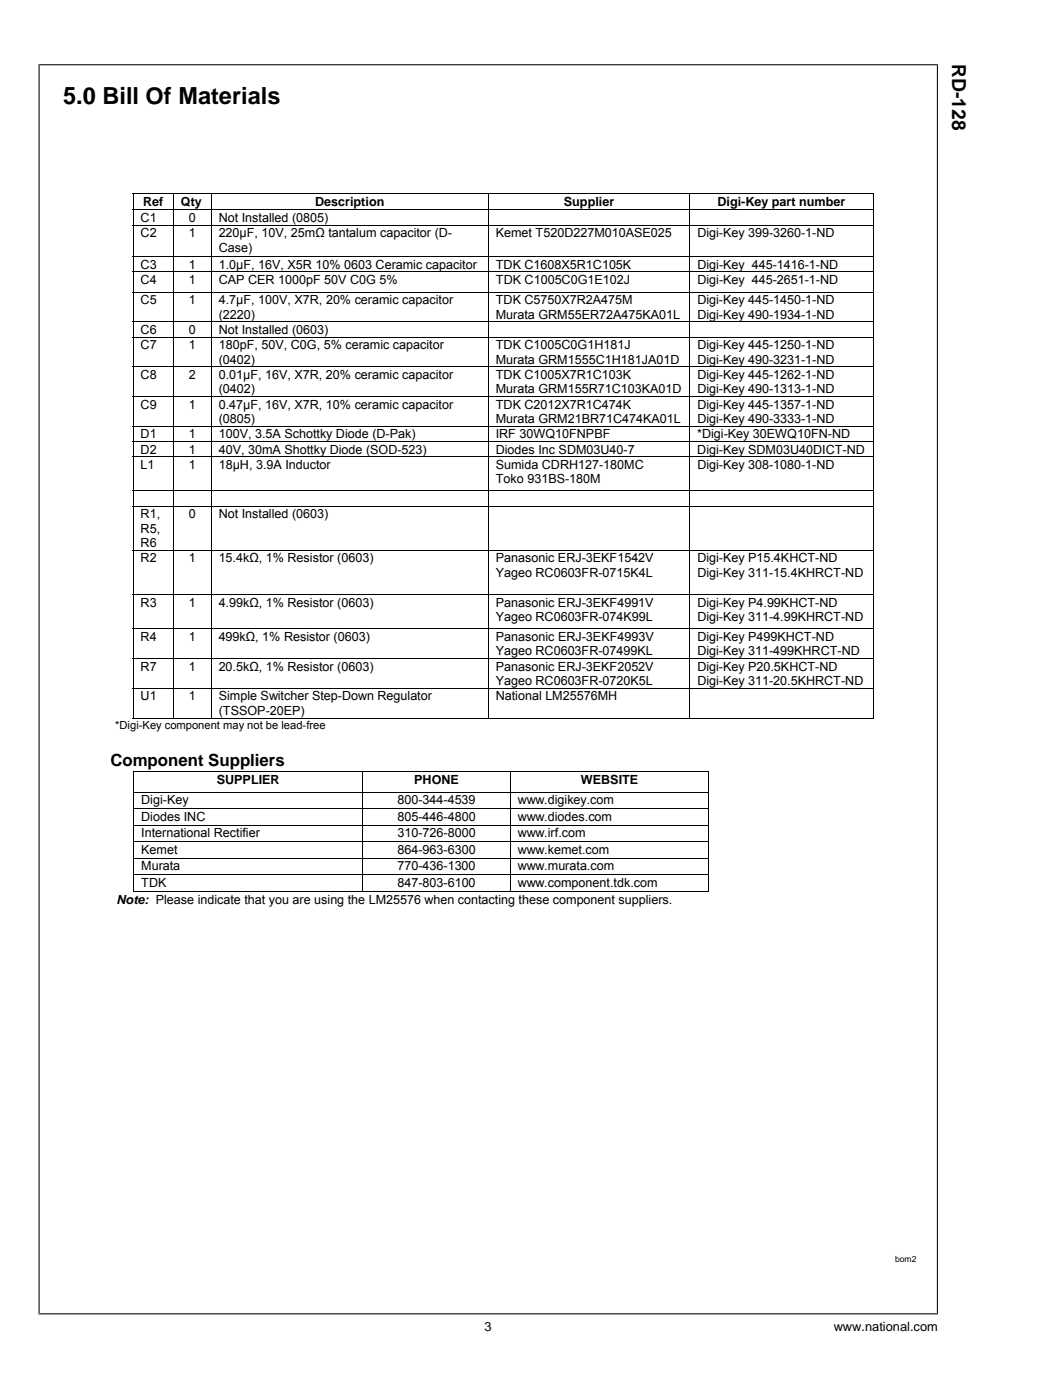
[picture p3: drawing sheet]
<svg xmlns="http://www.w3.org/2000/svg" width="207mm" height="277mm" viewBox="0 0 207 277" stroke-linecap="round" stroke-linejoin="round" font-family="sans-serif">
<defs><g id="words">
<text font-size="4.7" x="12.5" y="20.6">5.0 Bill Of Materials</text>
<text font-size="3.8" x="188.2" y="12.7" transform="rotate(90 188.2 12.7)">RD-128</text>
<text font-size="3.3" x="21.8" y="151.5">Component Suppliers</text>
<g font-size="2.5">
<text x="28.3" y="40.7">Ref</text>
<text x="35.8" y="40.7">Qty</text>
<text x="62.3" y="40.7">Description</text>
<text x="111.5" y="40.7">Supplier</text>
<text x="141.8" y="40.7">Digi-Key part number</text>
<text x="27.8" y="43.9">C1</text>
<text x="27.8" y="47">C2</text>
<text x="37.3" y="47">1</text>
<text x="37.3" y="43.9">0</text>
<text x="43.2" y="47">220 F, 10V, 25m</text>
<text x="43.2" y="43.9">Not Installed (0805)</text>
<text x="64.9" y="47">tantalum capacitor (D-</text>
<text x="98" y="47">Kemet T520D227M010ASE025</text>
<text x="137.9" y="47">Digi-Key 399-3260-1-ND</text>
<text x="27.8" y="53.1">C3</text>
<text x="37.3" y="53.1">1</text>
<text x="43.2" y="49.8">Case)</text>
<text x="43.2" y="53.1">1.0 F, 16V, X5R 10% 0603 Ceramic capacitor</text>
<text x="98" y="53.1">TDK C1608X5R1C105K</text>
<text x="137.9" y="53.1">Digi-Key 445-1416-1-ND</text>
<text x="27.8" y="56.1">C4</text>
<text x="37.3" y="56.1">1</text>
<text x="43.2" y="56.1">CAP CER 1000pF 50V C0G 5%</text>
<text x="98" y="56.1">TDK C1005C0G1E102J</text>
<text x="137.9" y="56.1">Digi-Key 445-2651-1-ND</text>
<text x="27.8" y="60.2">C5</text>
<text x="37.3" y="60.2">1</text>
<text x="43.2" y="63">(2220)</text>
<text x="43.2" y="60.2">4.7 F, 100V, X7R, 20% ceramic capacitor</text>
<text x="98" y="60.2">TDK C5750X7R2A475M</text>
<text x="98" y="63">Murata GRM55ER72A475KA01L</text>
<text x="137.9" y="60.2">Digi-Key 445-1450-1-ND</text>
<text x="137.9" y="63">Digi-Key 490-1934-1-ND</text>
<text x="27.8" y="66">C6</text>
<text x="27.8" y="69">C7</text>
<text x="37.3" y="66">0</text>
<text x="37.3" y="69">1</text>
<text x="43.2" y="71.9">(0402)</text>
<text x="43.2" y="66">Not Installed (0603)</text>
<text x="43.2" y="69">180pF, 50V, C0G, 5% ceramic capacitor</text>
<text x="98" y="69">TDK C1005C0G1H181J</text>
<text x="98" y="71.9">Murata GRM1555C1H181JA01D</text>
<text x="137.9" y="69">Digi-Key 445-1250-1-ND</text>
<text x="137.9" y="71.9">Digi-Key 490-3231-1-ND</text>
<text x="27.8" y="74.9">C8</text>
<text x="37.3" y="74.9">2</text>
<text x="43.2" y="77.8">(0402)</text>
<text x="43.2" y="74.9">0.01 F, 16V, X7R, 20% ceramic capacitor</text>
<text x="98" y="74.9">TDK C1005X7R1C103K</text>
<text x="98" y="77.8">Murata GRM155R71C103KA01D</text>
<text x="137.9" y="74.9">Digi-Key 445-1262-1-ND</text>
<text x="137.9" y="77.8">Digi-Key 490-1313-1-ND</text>
<text x="27.8" y="80.8">C9</text>
<text x="37.3" y="80.8">1</text>
<text x="43.2" y="83.7">(0805)</text>
<text x="43.2" y="80.8">0.47 F, 16V, X7R, 10% ceramic capacitor</text>
<text x="98" y="80.8">TDK C2012X7R1C474K</text>
<text x="98" y="83.7">Murata GRM21BR71C474KA01L</text>
<text x="137.9" y="80.8">Digi-Key 445-1357-1-ND</text>
<text x="137.9" y="83.7">Digi-Key 490-3333-1-ND</text>
<text x="27.8" y="86.7">D1</text>
<text x="27.8" y="89.7">D2</text>
<text x="37.3" y="86.7">1</text>
<text x="37.3" y="89.7">1</text>
<text x="43.2" y="86.7">100V, 3.5A Schottky Diode (D-Pak)</text>
<text x="43.2" y="89.7">40V, 30mA Shottky Diode (SOD-523)</text>
<text x="98" y="86.7">IRF 30WQ10FNPBF</text>
<text x="98" y="89.7">Diodes Inc SDM03U40-7</text>
<text x="137.8" y="86.7">*Digi-Key 30EWQ10FN-ND</text>
<text x="137.9" y="89.7">Digi-Key SDM03U40DICT-ND</text>
<text x="27.8" y="92.7">L1</text>
<text x="37.3" y="92.7">1</text>
<text x="43.2" y="92.7">18µH, 3.9A Inductor</text>
<text x="98" y="92.7">Sumida CDRH127-180MC</text>
<text x="98" y="95.6">Toko 931BS-180M</text>
<text x="137.9" y="92.7">Digi-Key 308-1080-1-ND</text>
<text x="27.8" y="102.5">R1,</text>
<text x="27.8" y="105.3">R5,</text>
<text x="37.3" y="102.5">0</text>
<text x="43.2" y="102.5">Not Installed (0603)</text>
<text x="27.8" y="108.2">R6</text>
<text x="27.8" y="111.2">R2</text>
<text x="37.3" y="111.2">1</text>
<text x="43.2" y="111.2">15.4k</text>
<text x="51.2" y="111.2">, 1% Resistor (0603)</text>
<text x="98" y="111.2">Panasonic ERJ-3EKF1542V</text>
<text x="137.9" y="111.2">Digi-Key P15.4KHCT-ND</text>
<text x="27.8" y="120">R3</text>
<text x="37.3" y="120">1</text>
<text x="43.2" y="120">4.99k</text>
<text x="51.2" y="120">, 1% Resistor (0603)</text>
<text x="98" y="114.1">Yageo RC0603FR-0715K4L</text>
<text x="98" y="120">Panasonic ERJ-3EKF4991V</text>
<text x="137.9" y="114.1">Digi-Key 311-15.4KHRCT-ND</text>
<text x="137.9" y="120">Digi-Key P4.99KHCT-ND</text>
<text x="98" y="122.8">Yageo RC0603FR-074K99L</text>
<text x="137.9" y="122.8">Digi-Key 311-4.99KHRCT-ND</text>
<text x="27.8" y="126.8">R4</text>
<text x="37.3" y="126.8">1</text>
<text x="43.2" y="126.8">499k</text>
<text x="50.5" y="126.8">, 1% Resistor (0603)</text>
<text x="98" y="129.6">Yageo RC0603FR-07499KL</text>
<text x="98" y="126.8">Panasonic ERJ-3EKF4993V</text>
<text x="137.9" y="126.8">Digi-Key P499KHCT-ND</text>
<text x="137.9" y="129.6">Digi-Key 311-499KHRCT-ND</text>
<text x="27.8" y="132.6">R7</text>
<text x="37.3" y="132.6">1</text>
<text x="43.2" y="132.6">20.5k</text>
<text x="51.2" y="132.6">, 1% Resistor (0603)</text>
<text x="98" y="132.6">Panasonic ERJ-3EKF2052V</text>
<text x="98" y="135.5">Yageo RC0603FR-0720K5L</text>
<text x="137.9" y="132.6">Digi-Key P20.5KHCT-ND</text>
<text x="137.9" y="135.5">Digi-Key 311-20.5KHRCT-ND</text>
<text x="27.8" y="138.5">U1</text>
<text x="37.3" y="138.5">1</text>
<text x="43.2" y="141.4">(TSSOP-20EP)</text>
<text x="43.2" y="138.5">Simple Switcher Step-Down Regulator</text>
<text x="98" y="138.5">National LM25576MH</text>
<text x="42.8" y="155">SUPPLIER</text>
<text x="81.9" y="155">PHONE</text>
<text x="114.8" y="155">WEBSITE</text>
<text x="27.9" y="159">Digi-Key</text>
<text x="78.6" y="159">800-344-4539</text>
<text x="102.4" y="159">www.digikey.com</text>
<text x="27.9" y="162.3">Diodes INC</text>
<text x="27.9" y="165.6">International Rectifier</text>
<text x="78.6" y="165.6">310-726-8000</text>
<text x="78.6" y="162.3">805-446-4800</text>
<text x="102.4" y="162.3">www.diodes.com</text>
<text x="102.4" y="165.6">www.irf.com</text>
<text x="27.9" y="168.8">Kemet</text>
<text x="27.9" y="172.1">Murata</text>
<text x="78.6" y="172.1">770-436-1300</text>
<text x="78.6" y="168.8">864-963-6300</text>
<text x="102.4" y="168.8">www.kemet.com</text>
<text x="102.4" y="172.1">www.murata.com</text>
<text x="23" y="178.7">Note: Please indicate that you are using the LM25576 when contacting these component suppliers.</text>
<text x="27.9" y="175.4">TDK</text>
<text x="78.6" y="175.4">847-803-6100</text>
<text x="102.4" y="175.4">www.component.tdk.com</text>
<text x="95.8" y="263.2">3</text>
<text x="164.8" y="263.2">www.national.com</text>
</g>
<text font-size="2.2" x="22.8" y="144.1">*Digi-Key component may not be lead-free</text>
<text font-size="1.7" x="177" y="249.7">bom2</text>
</g></defs>
<g fill="#000">
<path d="M26.2 38.2l.2 .1zM172.5 38.2l.2 .1zM172.5 41.4l.2 .2zM172.5 44.5l.2 .1zM172.5 50.7l.2 .1zM172.5 53.7l.2 .1zM172.5 57.7l.2 .1zM172.5 63.6l.2 .1zM172.5 66.6l.2 .1zM172.5 72.5l.2 .1zM172.5 78.3l.2 .2zM172.5 84.2l.2 .2z"/>
<path d="M172.5 87.2l.2 .2zM172.5 90.2l.2 .2zM172.5 97l.2 .1zM172.5 100l.2 .1zM172.5 108.8l.2 .1zM172.5 117.5l.2 .2zM172.5 124.3l.2 .1zM172.5 130.2l.2 .1zM172.5 136.1l.2 .1zM26.4 152.5l.1 .1zM140.1 152.5l.1 .1zM172.5 141.9l.2 .2z"/>
<path d="M140.1 176.2l.1 .1z"/>
</g>
<g fill="none" stroke="#000" stroke-width=".2">
<path d="M26.2 38.2h146.3M26.3 38.3v3.1M34.3 38.3v3.1M41.7 38.3v3.1M96.5 38.3v3.1M136.4 38.3v3.1M172.6 38.3v3.1M26.2 41.5h146.3M26.2 44.6h146.3M26.2 50.7h146.3M26.2 53.7h146.3M26.2 57.8h146.3"/>
<path d="M26.3 41.6v2.9M26.3 44.6v6.1M26.3 50.8v2.9M26.3 53.8v3.9M26.3 57.8v5.8M34.3 41.6v2.9M34.3 44.6v6.1M34.3 50.8v2.9M34.3 53.8v3.9M34.3 57.8v5.8M41.7 41.6v2.9M41.7 44.6v6.1"/>
<path d="M41.7 50.8v2.9M41.7 53.8v3.9M41.7 57.8v5.8M96.5 41.6v2.9M96.5 44.6v6.1M96.5 50.8v2.9M96.5 53.8v3.9M96.5 57.8v5.8M136.4 41.6v2.9M136.4 44.6v6.1M136.4 50.8v2.9M136.4 53.8v3.9"/>
<path d="M136.4 57.8v5.8M172.6 41.6v2.9M172.6 44.6v6.1M172.6 50.8v2.9M172.6 53.8v3.9M172.6 57.8v5.8M26.2 63.6h146.3M26.2 78.4h146.3M26.3 63.7v2.9M26.3 66.7v5.8M26.3 72.6v5.7M26.3 78.5v5.7"/>
<path d="M34.3 63.7v2.9M34.3 66.7v5.8M34.3 72.6v5.7M34.3 78.5v5.7M41.7 63.7v2.9M41.7 66.7v5.8M41.7 72.6v5.7M41.7 78.5v5.7M96.5 63.7v2.9M96.5 66.7v5.8M96.5 72.6v5.7M96.5 78.5v5.7"/>
<path d="M136.4 63.7v2.9M136.4 66.7v5.8M136.4 72.6v5.7M136.4 78.5v5.7M172.5 66.7h-146.3M172.5 72.5h-146.3M172.6 63.7v2.9M172.6 66.7v5.8M172.6 72.6v5.7M172.6 78.5v5.7M26.2 84.3h146.3M26.2 87.3h146.3"/>
<path d="M26.2 97.1h146.3M26.3 84.4v2.8M26.3 87.4v2.8M26.3 90.4v6.6M26.3 97.1v2.9M34.3 84.4v2.8M34.3 87.4v2.8M34.3 90.4v6.6M34.3 97.1v2.9M41.7 84.4v2.8M41.7 87.4v2.8M41.7 90.4v6.6"/>
<path d="M41.7 97.1v2.9M96.5 84.4v2.8M96.5 87.4v2.8M96.5 90.4v6.6M96.5 97.1v2.9M136.4 84.4v2.8M136.4 87.4v2.8M136.4 90.4v6.6M136.4 97.1v2.9M172.5 90.3h-146.3M172.6 84.4v2.8M172.6 87.4v2.8"/>
<path d="M172.6 90.4v6.6M172.6 97.1v2.9M26.2 100.1h146.3M26.2 108.8h146.3M26.2 117.6h146.3M26.3 100.1v8.7M26.3 108.9v8.6M26.3 117.7v6.6M34.3 100.1v8.7M34.3 108.9v8.6M34.3 117.7v6.6M41.7 100.1v8.7"/>
<path d="M41.7 108.9v8.6M41.7 117.7v6.6M96.5 100.1v8.7M96.5 108.9v8.6M96.5 117.7v6.6M136.4 100.1v8.7M136.4 108.9v8.6M136.4 117.7v6.6M172.6 100.1v8.7M172.6 108.9v8.6M172.6 117.7v6.6M26.2 124.4h146.3"/>
<path d="M26.2 130.2h146.3M26.2 136.1h146.3M26.3 124.4v5.8M26.3 130.3v5.8M26.3 136.2v5.9M34.3 124.4v5.8M34.3 130.3v5.8M34.3 136.2v5.9M41.7 124.4v5.8M41.7 130.3v5.8M41.7 136.2v5.9M96.5 124.4v5.8"/>
<path d="M96.5 130.3v5.8M96.5 136.2v5.9M136.4 124.4v5.8M136.4 130.3v5.8M136.4 136.2v5.9M172.6 124.4v5.8M172.6 130.3v5.8M172.6 136.2v5.9M26.2 142h8M26.4 152.5h113.8M26.4 156.6h113.8M26.4 159.9h113.8"/>
<path d="M26.4 152.6v4M26.4 156.7v3.1M26.4 160v3.1M34.3 142h7.4M41.8 142h54.7M71.7 152.6v4M71.7 156.7v3.1M71.7 160v3.1M96.6 142h39.7M100.9 152.6v4M100.9 156.7v3.1M100.9 160v3.1"/>
<path d="M136.4 142h36.1M140.1 152.6v4M140.1 156.7v3.1M140.1 160v3.1M26.4 163.2h113.8M26.4 166.4h113.8M26.4 169.7h113.8M26.4 173h113.8M26.4 176.3h45.3M26.4 163.2v3.2M26.4 166.5v3.1M26.4 169.8v3.1"/>
<path d="M26.4 173v3.3M71.7 163.2v3.2M71.7 166.5v3.1M71.7 169.8v3.1M71.7 173v3.3M71.8 176.3h29M100.9 163.2v3.2M100.9 166.5v3.1M100.9 169.8v3.1M100.9 173v3.3M101 176.3h39.1M140.1 163.2v3.2"/>
<path d="M140.1 166.5v3.1M140.1 169.8v3.1M140.1 173v3.3"/>
</g>
<path d="M7.6 12.8h177.8M7.7 12.7v247.2M185.3 12.7v247.2M7.6 259.8h177.8" fill="none" stroke="#000" stroke-width=".21"/>
<use href="#words"/>
</svg>
